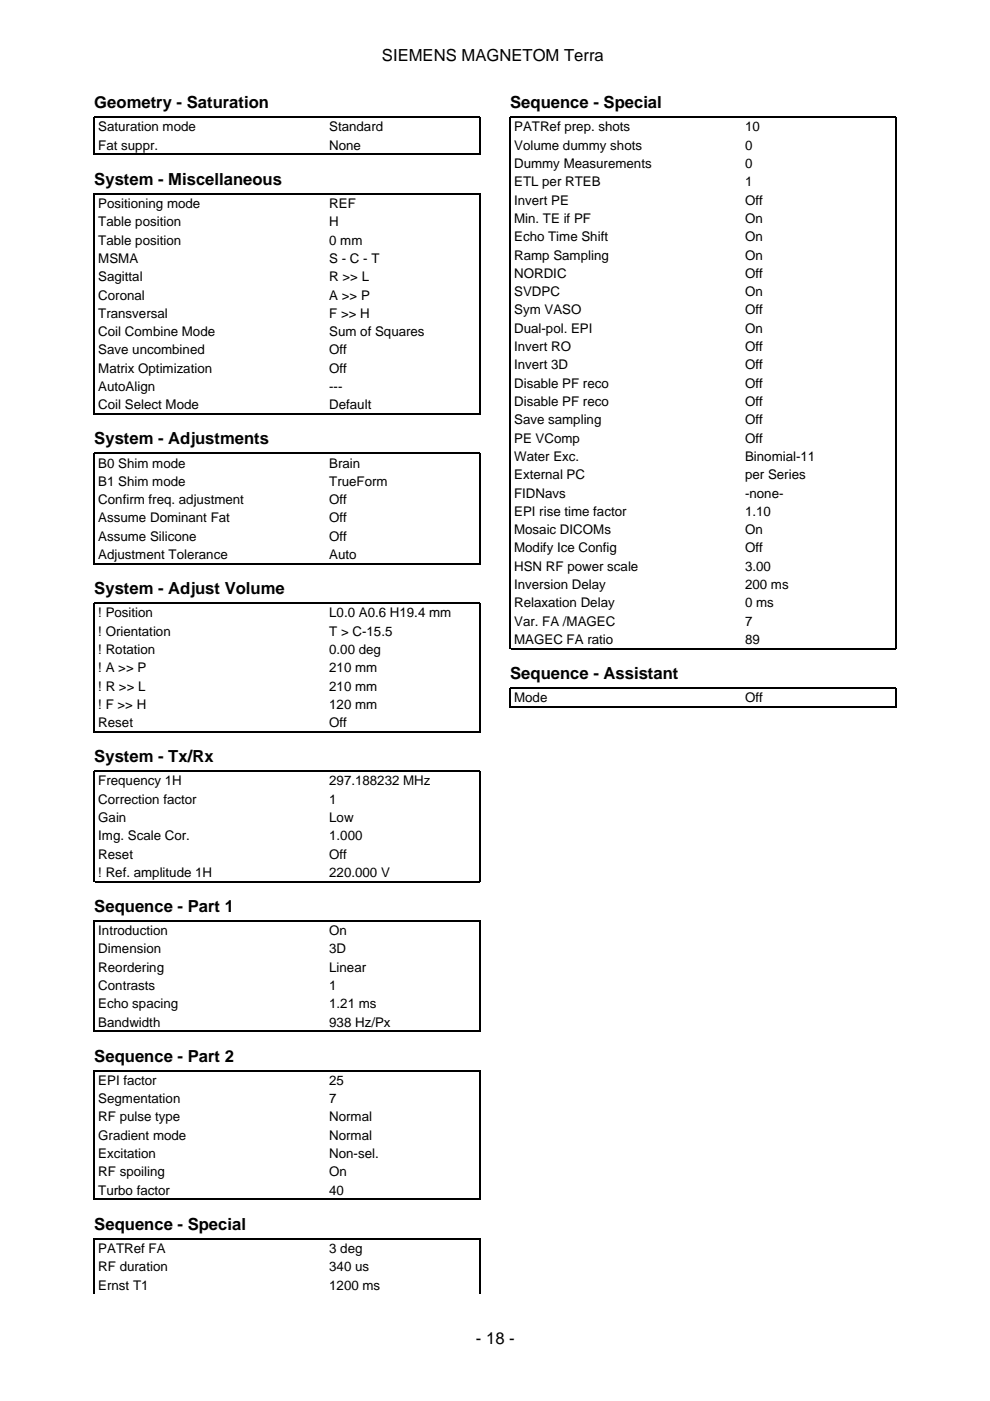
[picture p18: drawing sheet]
<svg xmlns="http://www.w3.org/2000/svg" width="210mm" height="297mm" viewBox="0 0 210 297" stroke-linecap="round" stroke-linejoin="round" font-family="sans-serif">
<defs><g id="words">
<g font-size="3.5">
<text x="81" y="12.9">SIEMENS MAGNETOM Terra</text>
<text x="20" y="22.9">Geometry - Saturation</text>
<text x="108.2" y="22.9">Sequence - Special</text>
<text x="20" y="39.2">System - Miscellaneous</text>
<text x="20" y="94.2">System - Adjustments</text>
<text x="20" y="125.9">System - Adjust Volume</text>
<text x="108.2" y="143.9">Sequence - Assistant</text>
<text x="20" y="161.6">System - Tx/Rx</text>
<text x="20" y="193.3">Sequence - Part 1</text>
<text x="20" y="225.1">Sequence - Part 2</text>
<text x="20" y="260.7">Sequence - Special</text>
<text x="100.9" y="284.9">- 18 -</text>
</g>
<g font-size="2.8">
<text x="20.8" y="27.9">Saturation mode</text>
<text x="69.8" y="27.9">Standard</text>
<text x="109" y="27.9">PATRef prep. shots</text>
<text x="158" y="27.9">10</text>
<text x="20.8" y="31.7">Fat suppr.</text>
<text x="69.8" y="31.7">None</text>
<text x="109" y="31.7">Volume dummy shots</text>
<text x="109" y="35.6">Dummy Measurements</text>
<text x="158" y="31.7">0</text>
<text x="158" y="35.6">0</text>
<text x="109" y="39.5">ETL per RTEB</text>
<text x="158" y="39.5">1</text>
<text x="20.8" y="44.1">Positioning mode</text>
<text x="20.8" y="48">Table position</text>
<text x="69.8" y="44.1">REF</text>
<text x="69.8" y="48">H</text>
<text x="109" y="43.4">Invert PE</text>
<text x="109" y="47.3">Min. TE if PF</text>
<text x="158" y="43.4">Off</text>
<text x="158" y="47.3">On</text>
<text x="20.8" y="51.9">Table position</text>
<text x="69.8" y="51.9">0 mm</text>
<text x="109" y="51.2">Echo Time Shift</text>
<text x="158" y="51.2">On</text>
<text x="20.8" y="55.7">MSMA</text>
<text x="20.8" y="59.6">Sagittal</text>
<text x="69.8" y="55.7">S - C - T</text>
<text x="69.8" y="59.6">R &gt;&gt; L</text>
<text x="109" y="55">Ramp Sampling</text>
<text x="109" y="58.9">NORDIC</text>
<text x="158" y="55">On</text>
<text x="158" y="58.9">Off</text>
<text x="20.8" y="63.5">Coronal</text>
<text x="69.8" y="63.5">A &gt;&gt; P</text>
<text x="109" y="62.8">SVDPC</text>
<text x="158" y="62.8">On</text>
<text x="20.8" y="67.4">Transversal</text>
<text x="20.8" y="71.3">Coil Combine Mode</text>
<text x="69.8" y="67.4">F &gt;&gt; H</text>
<text x="69.8" y="71.3">Sum of Squares</text>
<text x="109" y="66.7">Sym VASO</text>
<text x="109" y="70.6">Dual-pol. EPI</text>
<text x="158" y="66.7">Off</text>
<text x="158" y="70.6">On</text>
<text x="20.8" y="75.1">Save uncombined</text>
<text x="69.8" y="75.1">Off</text>
<text x="109" y="74.4">Invert RO</text>
<text x="158" y="74.4">Off</text>
<text x="20.8" y="79">Matrix Optimization</text>
<text x="20.8" y="82.9">AutoAlign</text>
<text x="69.8" y="79">Off</text>
<text x="69.8" y="82.9">---</text>
<text x="109" y="78.3">Invert 3D</text>
<text x="109" y="82.2">Disable PF reco</text>
<text x="158" y="78.3">Off</text>
<text x="158" y="82.2">Off</text>
<text x="20.8" y="86.8">Coil Select Mode</text>
<text x="69.8" y="86.8">Default</text>
<text x="109" y="86.1">Disable PF reco</text>
<text x="109" y="90">Save sampling</text>
<text x="158" y="86.1">Off</text>
<text x="158" y="90">Off</text>
<text x="109" y="93.8">PE VComp</text>
<text x="158" y="93.8">Off</text>
<text x="20.8" y="99.1">B0 Shim mode</text>
<text x="69.8" y="99.1">Brain</text>
<text x="109" y="97.7">Water Exc.</text>
<text x="109" y="101.6">External PC</text>
<text x="158" y="97.7">Binomial-11</text>
<text x="158" y="101.6">per Series</text>
<text x="20.8" y="103">B1 Shim mode</text>
<text x="20.8" y="106.9">Confirm freq. adjustment</text>
<text x="69.8" y="103">TrueForm</text>
<text x="69.8" y="106.9">Off</text>
<text x="109" y="105.5">FIDNavs</text>
<text x="158" y="105.5">-none-</text>
<text x="20.8" y="110.8">Assume Dominant Fat</text>
<text x="69.8" y="110.8">Off</text>
<text x="109" y="109.4">EPI rise time factor</text>
<text x="109" y="113.2">Mosaic DICOMs</text>
<text x="158" y="109.4">1.10</text>
<text x="158" y="113.2">On</text>
<text x="20.8" y="114.7">Assume Silicone</text>
<text x="20.8" y="118.5">Adjustment Tolerance</text>
<text x="69.8" y="114.7">Off</text>
<text x="69.8" y="118.5">Auto</text>
<text x="109" y="117.1">Modify Ice Config</text>
<text x="158" y="117.1">Off</text>
<text x="109" y="121">HSN RF power scale</text>
<text x="109" y="124.9">Inversion Delay</text>
<text x="158" y="121">3.00</text>
<text x="158" y="124.9">200 ms</text>
<text x="20.8" y="130.9">! Position</text>
<text x="69.8" y="130.9">L0.0 A0.6 H19.4 mm</text>
<text x="109" y="128.8">Relaxation Delay</text>
<text x="158" y="128.8">0 ms</text>
<text x="20.8" y="134.8">! Orientation</text>
<text x="69.8" y="134.8">T &gt; C-15.5</text>
<text x="109" y="132.6">Var. FA /MAGEC</text>
<text x="109" y="136.5">MAGEC FA ratio</text>
<text x="158" y="132.6">7</text>
<text x="158" y="136.5">89</text>
<text x="20.8" y="138.6">! Rotation</text>
<text x="20.8" y="142.5">! A &gt;&gt; P</text>
<text x="69.8" y="138.6">0.00 deg</text>
<text x="69.8" y="142.5">210 mm</text>
<text x="20.8" y="146.4">! R &gt;&gt; L</text>
<text x="69.8" y="146.4">210 mm</text>
<text x="109" y="148.9">Mode</text>
<text x="158" y="148.9">Off</text>
<text x="20.8" y="150.3">! F &gt;&gt; H</text>
<text x="20.8" y="154.2">Reset</text>
<text x="69.8" y="150.3">120 mm</text>
<text x="69.8" y="154.2">Off</text>
<text x="20.8" y="166.5">Frequency 1H</text>
<text x="69.8" y="166.5">297.188232 MHz</text>
<text x="20.8" y="170.4">Correction factor</text>
<text x="69.8" y="170.4">1</text>
<text x="20.8" y="174.3">Gain</text>
<text x="20.8" y="178.2">Img. Scale Cor.</text>
<text x="69.8" y="174.3">Low</text>
<text x="69.8" y="178.2">1.000</text>
<text x="20.8" y="182">Reset</text>
<text x="20.8" y="185.9">! Ref. amplitude 1H</text>
<text x="69.8" y="182">Off</text>
<text x="69.8" y="185.9">220.000 V</text>
<text x="20.8" y="198.3">Introduction</text>
<text x="20.8" y="202.1">Dimension</text>
<text x="69.8" y="198.3">On</text>
<text x="69.8" y="202.1">3D</text>
<text x="20.8" y="206">Reordering</text>
<text x="20.8" y="209.9">Contrasts</text>
<text x="69.8" y="206">Linear</text>
<text x="69.8" y="209.9">1</text>
<text x="20.8" y="213.8">Echo spacing</text>
<text x="69.8" y="213.8">1.21 ms</text>
<text x="20.8" y="217.7">Bandwidth</text>
<text x="69.8" y="217.7">938 Hz/Px</text>
<text x="20.8" y="230">EPI factor</text>
<text x="20.8" y="233.9">Segmentation</text>
<text x="69.8" y="230">25</text>
<text x="69.8" y="233.9">7</text>
<text x="20.8" y="237.8">RF pulse type</text>
<text x="69.8" y="237.8">Normal</text>
<text x="20.8" y="241.7">Gradient mode</text>
<text x="20.8" y="245.5">Excitation</text>
<text x="69.8" y="241.7">Normal</text>
<text x="69.8" y="245.5">Non-sel.</text>
<text x="20.8" y="249.4">RF spoiling</text>
<text x="69.8" y="249.4">On</text>
<text x="20.8" y="253.3">Turbo factor</text>
<text x="69.8" y="253.3">40</text>
<text x="20.8" y="265.6">PATRef FA</text>
<text x="20.8" y="269.5">RF duration</text>
<text x="69.8" y="265.6">3 deg</text>
<text x="69.8" y="269.5">340 us</text>
<text x="20.8" y="273.4">Ernst T1</text>
<text x="69.8" y="273.4">1200 ms</text>
</g>
</g></defs>
<g fill="none" stroke="#000" stroke-width=".26">
<path d="M20 32.9v-8.1h81.8v8.1M20.1 32.7h81.6M20 87.9v-46.8h81.8v46.8M20.1 87.8h81.6M20 119.7v-23.6h81.8v23.6M20.1 119.5h81.6M108.2 137.6v-112.8h81.8v112.8M108.3 137.5h81.6M20 155.3v-27.4h81.8v27.4M20.1 155.2h81.6M108.2 150v-4.2h81.8v4.2M108.3 149.9h81.6"/>
<path d="M20 187v-23.5h81.8v23.5M20.1 186.9h81.6M20 218.8v-23.6h81.8v23.6M20.1 218.7h81.6M20 254.4v-27.4h81.8v27.4M20.1 254.3h81.6M20 274.3v-11.7h81.8v11.7"/>
</g>
<use href="#words"/>
</svg>
